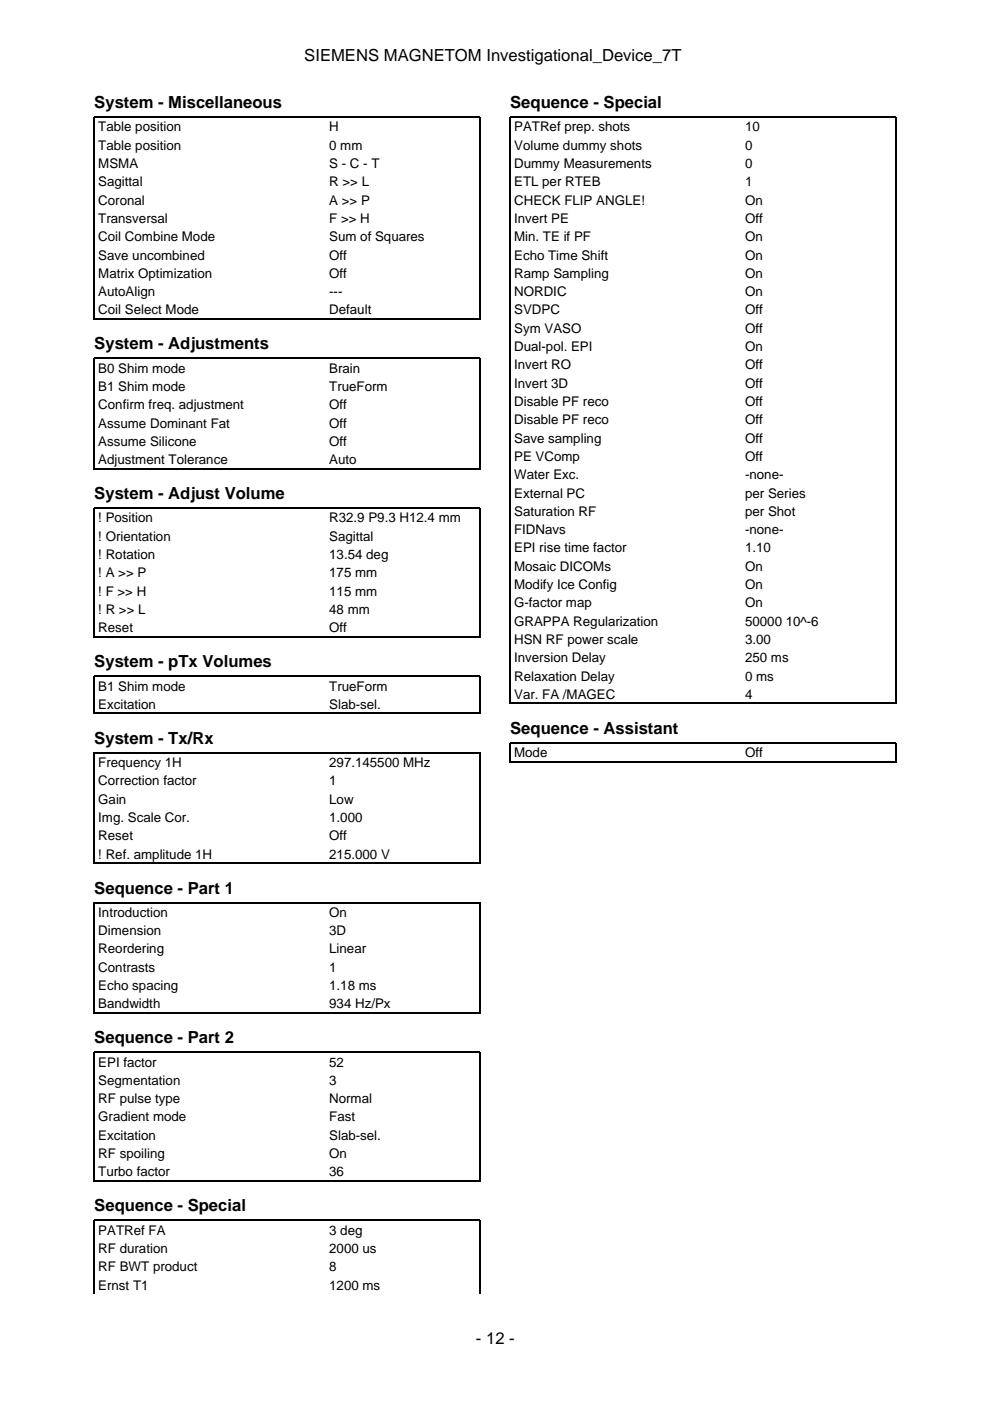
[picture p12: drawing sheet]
<svg xmlns="http://www.w3.org/2000/svg" width="210mm" height="297mm" viewBox="0 0 210 297" stroke-linecap="round" stroke-linejoin="round" font-family="sans-serif">
<defs><g id="words">
<g font-size="3.5">
<text x="64.5" y="12.9">SIEMENS MAGNETOM Investigational_Device_7T</text>
<text x="20" y="22.9">System - Miscellaneous</text>
<text x="108.2" y="22.9">Sequence - Special</text>
<text x="20" y="74.1">System - Adjustments</text>
<text x="20" y="105.8">System - Adjust Volume</text>
<text x="20" y="141.5">System - pTx Volumes</text>
<text x="108.2" y="155.6">Sequence - Assistant</text>
<text x="20" y="157.7">System - Tx/Rx</text>
<text x="20" y="189.4">Sequence - Part 1</text>
<text x="20" y="221.2">Sequence - Part 2</text>
<text x="20" y="256.8">Sequence - Special</text>
<text x="100.9" y="284.9">- 12 -</text>
</g>
<g font-size="2.8">
<text x="20.8" y="27.9">Table position</text>
<text x="69.8" y="27.9">H</text>
<text x="109" y="27.9">PATRef prep. shots</text>
<text x="158" y="27.9">10</text>
<text x="20.8" y="31.7">Table position</text>
<text x="20.8" y="35.6">MSMA</text>
<text x="69.8" y="31.7">0 mm</text>
<text x="69.8" y="35.6">S - C - T</text>
<text x="109" y="31.7">Volume dummy shots</text>
<text x="109" y="35.6">Dummy Measurements</text>
<text x="158" y="31.7">0</text>
<text x="158" y="35.6">0</text>
<text x="20.8" y="39.5">Sagittal</text>
<text x="69.8" y="39.5">R &gt;&gt; L</text>
<text x="109" y="39.5">ETL per RTEB</text>
<text x="158" y="39.5">1</text>
<text x="20.8" y="43.4">Coronal</text>
<text x="20.8" y="47.3">Transversal</text>
<text x="69.8" y="43.4">A &gt;&gt; P</text>
<text x="69.8" y="47.3">F &gt;&gt; H</text>
<text x="109" y="43.4">CHECK FLIP ANGLE!</text>
<text x="109" y="47.3">Invert PE</text>
<text x="158" y="43.4">On</text>
<text x="158" y="47.3">Off</text>
<text x="20.8" y="51.2">Coil Combine Mode</text>
<text x="69.8" y="51.2">Sum of Squares</text>
<text x="109" y="51.2">Min. TE if PF</text>
<text x="158" y="51.2">On</text>
<text x="20.8" y="55">Save uncombined</text>
<text x="20.8" y="58.9">Matrix Optimization</text>
<text x="69.8" y="55">Off</text>
<text x="69.8" y="58.9">Off</text>
<text x="109" y="55">Echo Time Shift</text>
<text x="109" y="58.9">Ramp Sampling</text>
<text x="158" y="55">On</text>
<text x="158" y="58.9">On</text>
<text x="20.8" y="62.8">AutoAlign</text>
<text x="69.8" y="62.8">---</text>
<text x="109" y="62.8">NORDIC</text>
<text x="158" y="62.8">On</text>
<text x="20.8" y="66.7">Coil Select Mode</text>
<text x="69.8" y="66.7">Default</text>
<text x="109" y="66.7">SVDPC</text>
<text x="109" y="70.6">Sym VASO</text>
<text x="158" y="66.7">Off</text>
<text x="158" y="70.6">Off</text>
<text x="109" y="74.4">Dual-pol. EPI</text>
<text x="158" y="74.4">On</text>
<text x="20.8" y="79">B0 Shim mode</text>
<text x="20.8" y="82.9">B1 Shim mode</text>
<text x="69.8" y="79">Brain</text>
<text x="69.8" y="82.9">TrueForm</text>
<text x="109" y="78.3">Invert RO</text>
<text x="109" y="82.2">Invert 3D</text>
<text x="158" y="78.3">Off</text>
<text x="158" y="82.2">Off</text>
<text x="20.8" y="86.8">Confirm freq. adjustment</text>
<text x="69.8" y="86.8">Off</text>
<text x="109" y="86.1">Disable PF reco</text>
<text x="109" y="90">Disable PF reco</text>
<text x="158" y="86.1">Off</text>
<text x="158" y="90">Off</text>
<text x="20.8" y="90.7">Assume Dominant Fat</text>
<text x="20.8" y="94.5">Assume Silicone</text>
<text x="69.8" y="90.7">Off</text>
<text x="69.8" y="94.5">Off</text>
<text x="109" y="93.8">Save sampling</text>
<text x="158" y="93.8">Off</text>
<text x="20.8" y="98.4">Adjustment Tolerance</text>
<text x="69.8" y="98.4">Auto</text>
<text x="109" y="97.7">PE VComp</text>
<text x="109" y="101.6">Water Exc.</text>
<text x="158" y="97.7">Off</text>
<text x="158" y="101.6">-none-</text>
<text x="109" y="105.5">External PC</text>
<text x="158" y="105.5">per Series</text>
<text x="20.8" y="110.8">! Position</text>
<text x="69.8" y="110.8">R32.9 P9.3 H12.4 mm</text>
<text x="109" y="109.4">Saturation RF</text>
<text x="109" y="113.2">FIDNavs</text>
<text x="158" y="109.4">per Shot</text>
<text x="158" y="113.2">-none-</text>
<text x="20.8" y="114.7">! Orientation</text>
<text x="20.8" y="118.5">! Rotation</text>
<text x="69.8" y="114.7">Sagittal</text>
<text x="69.8" y="118.5">13.54 deg</text>
<text x="109" y="117.1">EPI rise time factor</text>
<text x="158" y="117.1">1.10</text>
<text x="20.8" y="122.4">! A &gt;&gt; P</text>
<text x="69.8" y="122.4">175 mm</text>
<text x="109" y="121">Mosaic DICOMs</text>
<text x="109" y="124.9">Modify Ice Config</text>
<text x="158" y="121">On</text>
<text x="158" y="124.9">On</text>
<text x="20.8" y="126.3">! F &gt;&gt; H</text>
<text x="20.8" y="130.2">! R &gt;&gt; L</text>
<text x="69.8" y="126.3">115 mm</text>
<text x="69.8" y="130.2">48 mm</text>
<text x="109" y="128.8">G-factor map</text>
<text x="158" y="128.8">On</text>
<text x="20.8" y="134.1">Reset</text>
<text x="69.8" y="134.1">Off</text>
<text x="109" y="132.6">GRAPPA Regularization</text>
<text x="109" y="136.5">HSN RF power scale</text>
<text x="158" y="132.6">50000 10^-6</text>
<text x="158" y="136.5">3.00</text>
<text x="109" y="140.4">Inversion Delay</text>
<text x="158" y="140.4">250 ms</text>
<text x="20.8" y="146.4">B1 Shim mode</text>
<text x="69.8" y="146.4">TrueForm</text>
<text x="109" y="144.3">Relaxation Delay</text>
<text x="109" y="148.2">Var. FA /MAGEC</text>
<text x="158" y="144.3">0 ms</text>
<text x="158" y="148.2">4</text>
<text x="20.8" y="150.3">Excitation</text>
<text x="69.8" y="150.3">Slab-sel.</text>
<text x="109" y="160.5">Mode</text>
<text x="158" y="160.5">Off</text>
<text x="20.8" y="162.6">Frequency 1H</text>
<text x="20.8" y="166.5">Correction factor</text>
<text x="69.8" y="162.6">297.145500 MHz</text>
<text x="69.8" y="166.5">1</text>
<text x="20.8" y="170.4">Gain</text>
<text x="69.8" y="170.4">Low</text>
<text x="20.8" y="174.3">Img. Scale Cor.</text>
<text x="20.8" y="178.2">Reset</text>
<text x="69.8" y="174.3">1.000</text>
<text x="69.8" y="178.2">Off</text>
<text x="20.8" y="182">! Ref. amplitude 1H</text>
<text x="69.8" y="182">215.000 V</text>
<text x="20.8" y="194.4">Introduction</text>
<text x="69.8" y="194.4">On</text>
<text x="20.8" y="198.3">Dimension</text>
<text x="20.8" y="202.1">Reordering</text>
<text x="69.8" y="198.3">3D</text>
<text x="69.8" y="202.1">Linear</text>
<text x="20.8" y="206">Contrasts</text>
<text x="20.8" y="209.9">Echo spacing</text>
<text x="69.8" y="206">1</text>
<text x="69.8" y="209.9">1.18 ms</text>
<text x="20.8" y="213.8">Bandwidth</text>
<text x="69.8" y="213.8">934 Hz/Px</text>
<text x="20.8" y="226.1">EPI factor</text>
<text x="69.8" y="226.1">52</text>
<text x="20.8" y="230">Segmentation</text>
<text x="20.8" y="233.9">RF pulse type</text>
<text x="69.8" y="230">3</text>
<text x="69.8" y="233.9">Normal</text>
<text x="20.8" y="237.8">Gradient mode</text>
<text x="69.8" y="237.8">Fast</text>
<text x="20.8" y="241.7">Excitation</text>
<text x="20.8" y="245.5">RF spoiling</text>
<text x="69.8" y="241.7">Slab-sel.</text>
<text x="69.8" y="245.5">On</text>
<text x="20.8" y="249.4">Turbo factor</text>
<text x="69.8" y="249.4">36</text>
<text x="20.8" y="261.8">PATRef FA</text>
<text x="69.8" y="261.8">3 deg</text>
<text x="20.8" y="265.6">RF duration</text>
<text x="20.8" y="269.5">RF BWT product</text>
<text x="69.8" y="265.6">2000 us</text>
<text x="69.8" y="269.5">8</text>
<text x="20.8" y="273.4">Ernst T1</text>
<text x="69.8" y="273.4">1200 ms</text>
</g>
</g></defs>
<g fill="none" stroke="#000" stroke-width=".26">
<path d="M20 67.8v-43h81.8v43M20.1 67.7h81.6M20 99.5v-23.5h81.8v23.5M20.1 99.4h81.6M20 135.2v-27.5h81.8v27.5M20.1 135h81.6M20 151.4v-8h81.8v8M20.1 151.3h81.6M108.2 149.3v-124.5h81.8v124.5M108.3 149.2h81.6M108.2 161.6v-4.1h81.8v4.1M108.3 161.5h81.6"/>
<path d="M20 183.2v-23.6h81.8v23.6M20.1 183h81.6M20 214.9v-23.5h81.8v23.5M20.1 214.8h81.6M20 250.5v-27.4h81.8v27.4M20.1 250.4h81.6M20 274.3v-15.6h81.8v15.6"/>
</g>
<use href="#words"/>
</svg>
